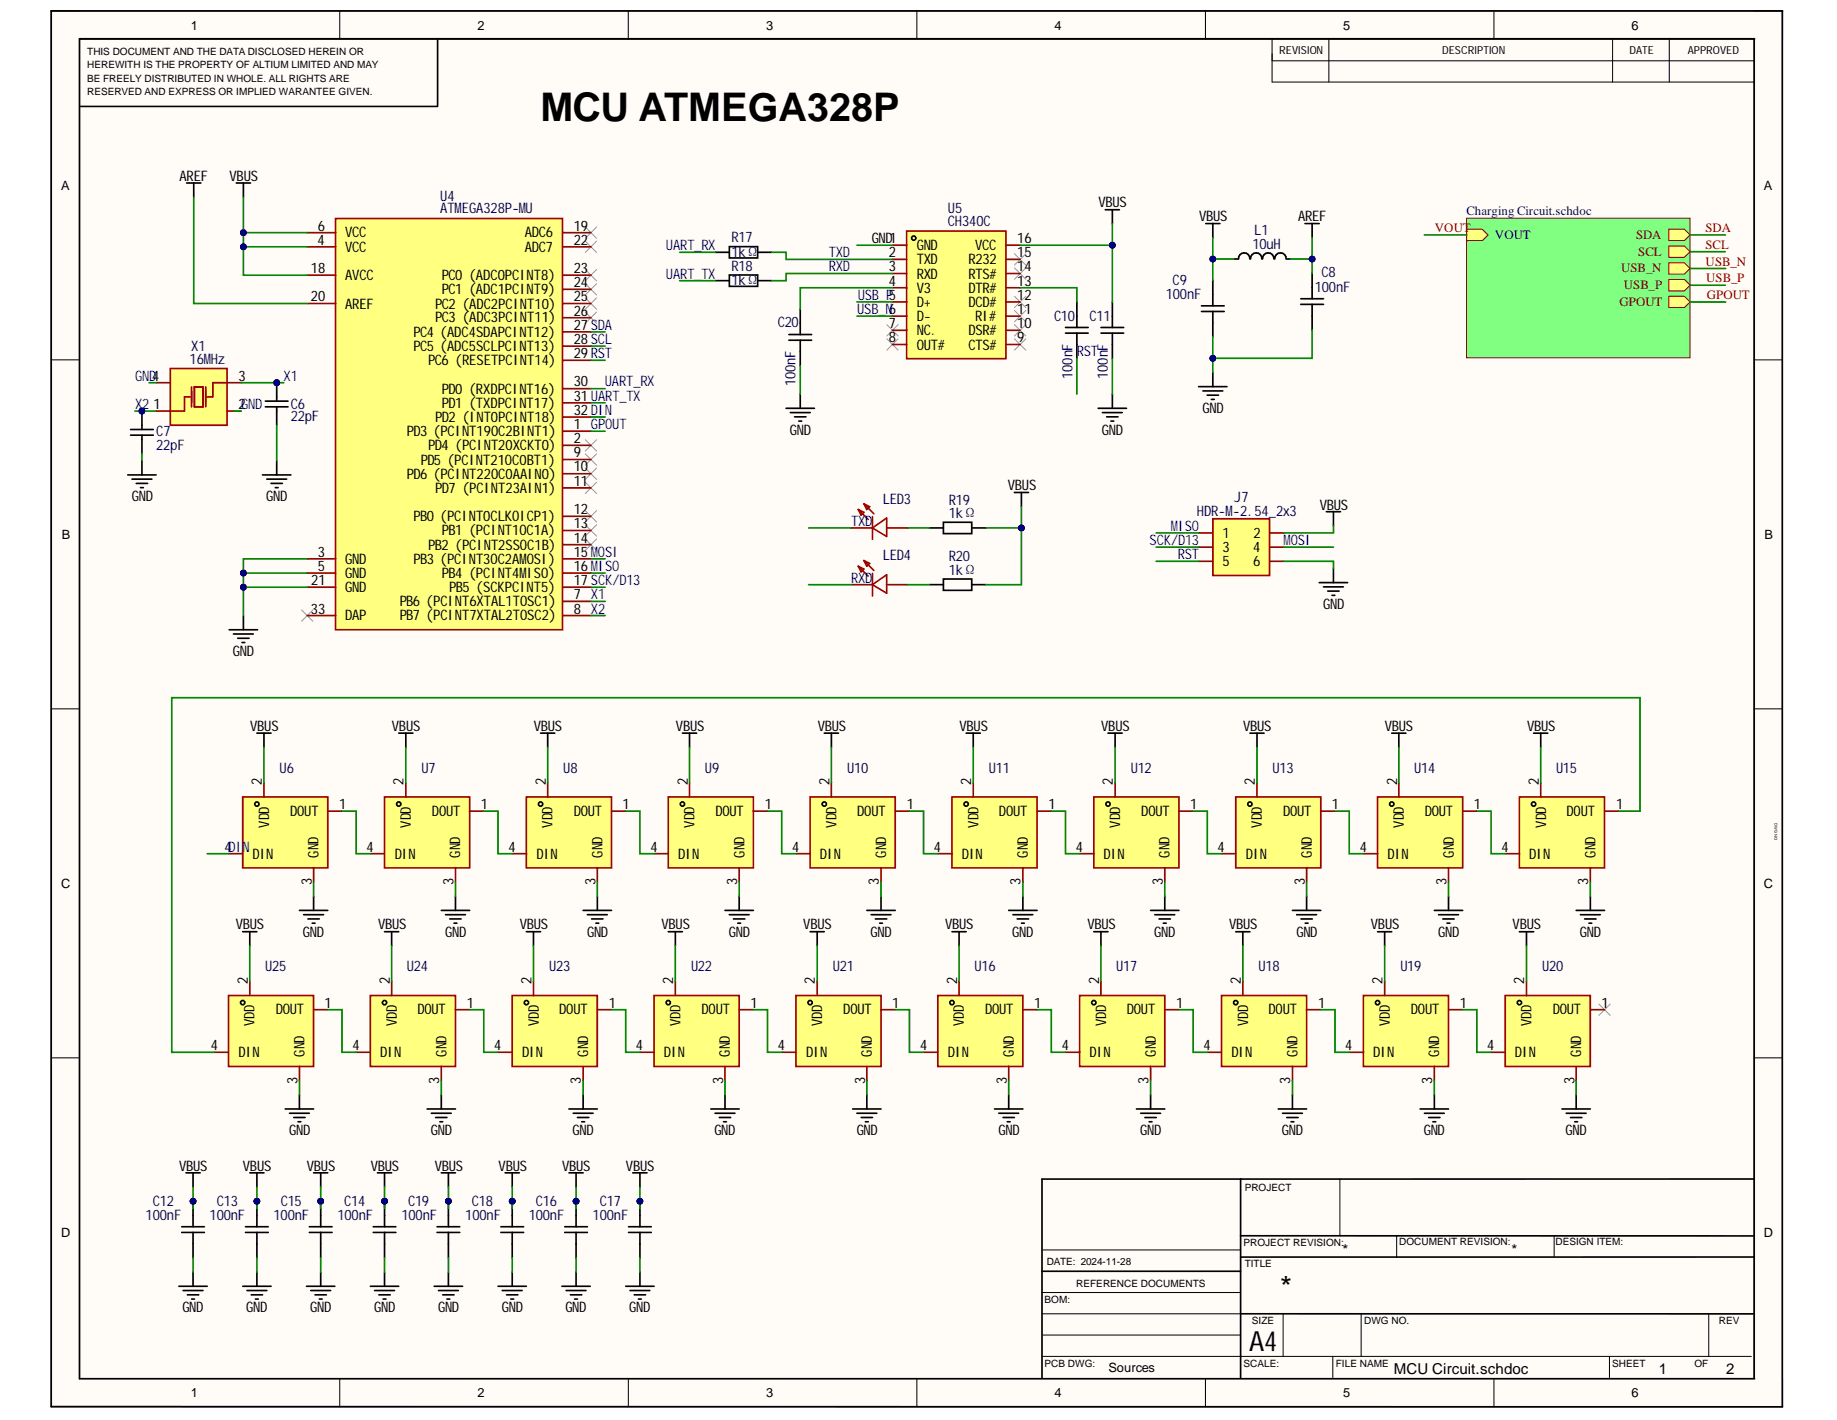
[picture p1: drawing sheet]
<svg xmlns="http://www.w3.org/2000/svg" width="279mm" height="216mm" viewBox="0 0 279 216" stroke-linecap="round" stroke-linejoin="round" font-family="sans-serif">
<defs><g id="words">
<text font-size="6" x="82.2" y="18.3">MCU ATMEGA328P</text>
<text font-size="4.6" x="194.7" y="197.4">*</text>
<text font-size="4.2" x="190" y="205.4">A4</text>
<g font-size="2.3">
<text x="204.2" y="190.8">*</text>
<text x="229.9" y="190.8">*</text>
<text x="212" y="208.9">MCU Circuit.schdoc</text>
<text x="252.3" y="208.9">1</text>
<text x="262.5" y="208.9">2</text>
</g>
<g font-size="2.2">
<text x="27.3" y="27.5">AREF</text>
<text x="34.9" y="27.5">VBUS</text>
<text x="48.4" y="35.1">6</text>
<text x="87.3" y="35.1">19</text>
<text x="167.1" y="31.5">VBUS</text>
<text x="182.4" y="33.6">VBUS</text>
<text x="197.4" y="33.6">AREF</text>
<text x="47.3" y="41.5">18</text>
<text x="48.3" y="37.2">4</text>
<text x="52.5" y="36.1">VCC</text>
<text x="52.5" y="38.3">VCC</text>
<text x="79.8" y="36.1">ADC6</text>
<text x="79.8" y="38.3">ADC7</text>
<text x="87.3" y="41.5">23</text>
<text x="87.3" y="37.2">22</text>
<text x="132.6" y="36.9">GND1</text>
<text x="135.2" y="39.1">2</text>
<text x="135.2" y="41.2">3</text>
<text x="139.4" y="38">GND</text>
<text x="139.4" y="40.2">TXD</text>
<text x="147.3" y="40.2">R232</text>
<text x="148.3" y="38">VCC</text>
<text x="154.7" y="41.2">14</text>
<text x="154.7" y="39.1">15</text>
<text x="154.7" y="36.9">16</text>
<text x="47.3" y="45.8">20</text>
<text x="52.5" y="42.6">AVCC</text>
<text x="52.5" y="46.9">AREF</text>
<text x="66.2" y="46.9">PC2 (ADC2PCINT10)</text>
<text x="67.2" y="42.6">PC0 (ADC0PCINT8)</text>
<text x="67.2" y="44.7">PC1 (ADC1PCINT9)</text>
<text x="87.3" y="43.7">24</text>
<text x="87.3" y="45.8">25</text>
<text x="135.2" y="43.4">4</text>
<text x="139.4" y="42.3">RXD</text>
<text x="139.4" y="44.5">V3</text>
<text x="139.4" y="46.7">D+</text>
<text x="147.3" y="46.7">DCD#</text>
<text x="147.3" y="44.5">DTR#</text>
<text x="147.3" y="42.3">RTS#</text>
<text x="154.7" y="47.8">11</text>
<text x="154.7" y="45.6">12</text>
<text x="154.7" y="43.4">13</text>
<text x="62.9" y="51.2">PC4 (ADC4SDAPCINT12)</text>
<text x="62.9" y="53.4">PC5 (ADC5SCLPCINT13)</text>
<text x="66.2" y="49">PC3 (ADC3PCINT11)</text>
<text x="87.3" y="48">26</text>
<text x="87.3" y="50.1">27 SDA</text>
<text x="87.3" y="52.3">28SCL</text>
<text x="135.2" y="49.9">7</text>
<text x="135.2" y="52.1">8</text>
<text x="139.4" y="48.9">D-</text>
<text x="139.4" y="51">NC.</text>
<text x="139.4" y="53.2">OUT#</text>
<text x="147.3" y="53.2">CTS#</text>
<text x="147.3" y="51">DSR#</text>
<text x="148.3" y="48.9">RI#</text>
<text x="154.7" y="52.1">9</text>
<text x="154.7" y="49.9">10</text>
<text x="36.3" y="57.9">3</text>
<text x="65.1" y="55.5">PC6 (RESETPCINT14)</text>
<text x="67.2" y="59.8">PD0 (RXDPCINT16)</text>
<text x="87.3" y="54.4">29RST</text>
<text x="87.3" y="58.7">30</text>
<text x="23.3" y="62.2">1</text>
<text x="36.3" y="62.2">2GND</text>
<text x="66.2" y="64.2">PD2 (INT0PCINT18)</text>
<text x="67.2" y="62">PD1 (TXDPCINT17)</text>
<text x="87.3" y="60.9">31 UART_TX</text>
<text x="87.3" y="63.1">32DIN</text>
<text x="87.3" y="65.2">1 GPOUT</text>
<text x="182.9" y="62.8">GND</text>
<text x="61.9" y="66.3">PD3 (PCINT19OC2BINT1)</text>
<text x="64" y="70.7">PD5 (PCINT21OC0BT1)</text>
<text x="65.1" y="68.5">PD4 (PCINT20XCKT0)</text>
<text x="87.3" y="67.4">2</text>
<text x="87.3" y="69.6">9</text>
<text x="87.3" y="71.7">10</text>
<text x="120.1" y="66.1">GND</text>
<text x="167.6" y="66.1">GND</text>
<text x="20" y="76.2">GND</text>
<text x="40.5" y="76.2">GND</text>
<text x="61.9" y="72.8">PD6 (PCINT22OC0AAIN0)</text>
<text x="66.2" y="75">PD7 (PCINT23AIN1)</text>
<text x="87.3" y="73.9">11</text>
<text x="153.3" y="74.5">VBUS</text>
<text x="200.7" y="77.5">VBUS</text>
<text x="62.9" y="79.3">PB0 (PCINT0CLKOICP1)</text>
<text x="65.1" y="83.6">PB2 (PCINT2SSOC1B)</text>
<text x="67.2" y="81.4">PB1 (PCINT1OC1A)</text>
<text x="87.3" y="78.2">12</text>
<text x="87.3" y="80.3">13</text>
<text x="87.3" y="82.5">14</text>
<text x="185.9" y="81.8">1</text>
<text x="185.9" y="83.9">3</text>
<text x="190.6" y="83.9">4</text>
<text x="190.7" y="81.8">2</text>
<text x="47.3" y="89">21</text>
<text x="48.4" y="86.8">5</text>
<text x="48.4" y="84.7">3</text>
<text x="52.5" y="87.9">GND</text>
<text x="52.5" y="85.7">GND</text>
<text x="62.9" y="85.7">PB3 (PCINT3OC2AMOSI)</text>
<text x="67.2" y="87.9">PB4 (PCINT4MISO)</text>
<text x="87.3" y="84.7">15MOSI</text>
<text x="87.3" y="86.8">16MISO</text>
<text x="87.3" y="89">17 SCK/D13</text>
<text x="185.9" y="86.1">5</text>
<text x="190.6" y="86.1">6</text>
<text x="47.3" y="93.3">33</text>
<text x="52.5" y="90">GND</text>
<text x="52.5" y="94.3">DAP</text>
<text x="60.8" y="92.2">PB6 (PCINT6XTAL1TOSC1)</text>
<text x="60.8" y="94.3">PB7 (PCINT7XTAL2TOSC2)</text>
<text x="68.3" y="90">PB5 (SCKPCINT5)</text>
<text x="87.3" y="91.1">7 X1</text>
<text x="87.3" y="93.3">8 X2</text>
<text x="201.2" y="92.5">GND</text>
<text x="35.4" y="99.7">GND</text>
<text x="38" y="111.1">VBUS</text>
<text x="59.6" y="111.1">VBUS</text>
<text x="81.2" y="111.1">VBUS</text>
<text x="102.8" y="111.1">VBUS</text>
<text x="124.4" y="111.1">VBUS</text>
<text x="145.9" y="111.1">VBUS</text>
<text x="167.5" y="111.1">VBUS</text>
<text x="189.1" y="111.1">VBUS</text>
<text x="210.6" y="111.1">VBUS</text>
<text x="232.3" y="111.1">VBUS</text>
<text x="39.8" y="119.4" transform="rotate(-90 39.8 119.4)">2</text>
<text x="61.4" y="119.4" transform="rotate(-90 61.4 119.4)">2</text>
<text x="83" y="119.4" transform="rotate(-90 83 119.4)">2</text>
<text x="104.6" y="119.4" transform="rotate(-90 104.6 119.4)">2</text>
<text x="126.2" y="119.4" transform="rotate(-90 126.2 119.4)">2</text>
<text x="147.7" y="119.4" transform="rotate(-90 147.7 119.4)">2</text>
<text x="169.3" y="119.4" transform="rotate(-90 169.3 119.4)">2</text>
<text x="190.8" y="119.4" transform="rotate(-90 190.8 119.4)">2</text>
<text x="212.5" y="119.4" transform="rotate(-90 212.5 119.4)">2</text>
<text x="234" y="119.4" transform="rotate(-90 234 119.4)">2</text>
<text x="40.9" y="125.8" transform="rotate(-90 40.9 125.8)">VDD</text>
<text x="44.1" y="124.1">DOUT</text>
<text x="51.6" y="123">1</text>
<text x="62.5" y="125.8" transform="rotate(-90 62.5 125.8)">VDD</text>
<text x="65.7" y="124.1">DOUT</text>
<text x="73.1" y="123">1</text>
<text x="84" y="125.8" transform="rotate(-90 84 125.8)">VDD</text>
<text x="87.3" y="124.1">DOUT</text>
<text x="94.7" y="123">1</text>
<text x="105.6" y="125.8" transform="rotate(-90 105.6 125.8)">VDD</text>
<text x="108.8" y="124.1">DOUT</text>
<text x="116.3" y="123">1</text>
<text x="127.3" y="125.8" transform="rotate(-90 127.3 125.8)">VDD</text>
<text x="130.4" y="124.1">DOUT</text>
<text x="137.9" y="123">1</text>
<text x="148.8" y="125.8" transform="rotate(-90 148.8 125.8)">VDD</text>
<text x="151.9" y="124.1">DOUT</text>
<text x="159.5" y="123">1</text>
<text x="170.4" y="125.8" transform="rotate(-90 170.4 125.8)">VDD</text>
<text x="173.6" y="124.1">DOUT</text>
<text x="181" y="123">1</text>
<text x="191.9" y="125.8" transform="rotate(-90 191.9 125.8)">VDD</text>
<text x="195.1" y="124.1">DOUT</text>
<text x="202.6" y="123">1</text>
<text x="213.5" y="125.8" transform="rotate(-90 213.5 125.8)">VDD</text>
<text x="216.7" y="124.1">DOUT</text>
<text x="224.1" y="123">1</text>
<text x="235.1" y="125.8" transform="rotate(-90 235.1 125.8)">VDD</text>
<text x="238.3" y="124.1">DOUT</text>
<text x="245.8" y="123">1</text>
<text x="34.2" y="129.5">4DIN</text>
<text x="38.4" y="130.6">DIN</text>
<text x="48.4" y="130.4" transform="rotate(-90 48.4 130.4)">GND</text>
<text x="55.7" y="129.5">4</text>
<text x="60" y="130.6">DIN</text>
<text x="70" y="130.4" transform="rotate(-90 70 130.4)">GND</text>
<text x="77.4" y="129.5">4</text>
<text x="81.6" y="130.6">DIN</text>
<text x="91.7" y="130.4" transform="rotate(-90 91.7 130.4)">GND</text>
<text x="98.9" y="129.5">4</text>
<text x="103.2" y="130.6">DIN</text>
<text x="113.2" y="130.4" transform="rotate(-90 113.2 130.4)">GND</text>
<text x="120.5" y="129.5">4</text>
<text x="124.7" y="130.6">DIN</text>
<text x="134.8" y="130.4" transform="rotate(-90 134.8 130.4)">GND</text>
<text x="142" y="129.5">4</text>
<text x="146.3" y="130.6">DIN</text>
<text x="156.3" y="130.4" transform="rotate(-90 156.3 130.4)">GND</text>
<text x="163.6" y="129.5">4</text>
<text x="167.8" y="130.6">DIN</text>
<text x="177.9" y="130.4" transform="rotate(-90 177.9 130.4)">GND</text>
<text x="185.2" y="129.5">4</text>
<text x="189.5" y="130.6">DIN</text>
<text x="199.5" y="130.4" transform="rotate(-90 199.5 130.4)">GND</text>
<text x="206.8" y="129.5">4</text>
<text x="211" y="130.6">DIN</text>
<text x="221.1" y="130.4" transform="rotate(-90 221.1 130.4)">GND</text>
<text x="228.4" y="129.5">4</text>
<text x="232.6" y="130.6">DIN</text>
<text x="242.7" y="130.4" transform="rotate(-90 242.7 130.4)">GND</text>
<text x="47.4" y="134.6" transform="rotate(-90 47.4 134.6)">3</text>
<text x="69" y="134.6" transform="rotate(-90 69 134.6)">3</text>
<text x="90.6" y="134.6" transform="rotate(-90 90.6 134.6)">3</text>
<text x="112.1" y="134.6" transform="rotate(-90 112.1 134.6)">3</text>
<text x="133.7" y="134.6" transform="rotate(-90 133.7 134.6)">3</text>
<text x="155.2" y="134.6" transform="rotate(-90 155.2 134.6)">3</text>
<text x="176.9" y="134.6" transform="rotate(-90 176.9 134.6)">3</text>
<text x="198.4" y="134.6" transform="rotate(-90 198.4 134.6)">3</text>
<text x="220" y="134.6" transform="rotate(-90 220 134.6)">3</text>
<text x="241.6" y="134.6" transform="rotate(-90 241.6 134.6)">3</text>
<text x="35.9" y="141.3">VBUS</text>
<text x="46.1" y="142.4">GND</text>
<text x="57.5" y="141.3">VBUS</text>
<text x="67.7" y="142.4">GND</text>
<text x="79.1" y="141.3">VBUS</text>
<text x="89.3" y="142.4">GND</text>
<text x="100.6" y="141.3">VBUS</text>
<text x="110.8" y="142.4">GND</text>
<text x="122.2" y="141.3">VBUS</text>
<text x="132.4" y="142.4">GND</text>
<text x="143.7" y="141.3">VBUS</text>
<text x="154" y="142.4">GND</text>
<text x="165.4" y="141.3">VBUS</text>
<text x="175.5" y="142.4">GND</text>
<text x="186.9" y="141.3">VBUS</text>
<text x="197.2" y="142.4">GND</text>
<text x="208.5" y="141.3">VBUS</text>
<text x="218.7" y="142.4">GND</text>
<text x="230.1" y="141.3">VBUS</text>
<text x="240.3" y="142.4">GND</text>
<text x="37.7" y="149.7" transform="rotate(-90 37.7 149.7)">2</text>
<text x="59.3" y="149.7" transform="rotate(-90 59.3 149.7)">2</text>
<text x="80.8" y="149.7" transform="rotate(-90 80.8 149.7)">2</text>
<text x="102.4" y="149.7" transform="rotate(-90 102.4 149.7)">2</text>
<text x="124" y="149.7" transform="rotate(-90 124 149.7)">2</text>
<text x="145.6" y="149.7" transform="rotate(-90 145.6 149.7)">2</text>
<text x="167.2" y="149.7" transform="rotate(-90 167.2 149.7)">2</text>
<text x="188.7" y="149.7" transform="rotate(-90 188.7 149.7)">2</text>
<text x="210.3" y="149.7" transform="rotate(-90 210.3 149.7)">2</text>
<text x="231.8" y="149.7" transform="rotate(-90 231.8 149.7)">2</text>
<text x="41.9" y="154.2">DOUT</text>
<text x="49.4" y="153.2">1</text>
<text x="63.5" y="154.2">DOUT</text>
<text x="71" y="153.2">1</text>
<text x="85.1" y="154.2">DOUT</text>
<text x="92.6" y="153.2">1</text>
<text x="106.7" y="154.2">DOUT</text>
<text x="114.1" y="153.2">1</text>
<text x="128.3" y="154.2">DOUT</text>
<text x="135.7" y="153.2">1</text>
<text x="149.8" y="154.2">DOUT</text>
<text x="157.3" y="153.2">1</text>
<text x="171.4" y="154.2">DOUT</text>
<text x="178.9" y="153.2">1</text>
<text x="192.9" y="154.2">DOUT</text>
<text x="200.5" y="153.2">1</text>
<text x="214.6" y="154.2">DOUT</text>
<text x="222" y="153.2">1</text>
<text x="236.2" y="154.2">DOUT</text>
<text x="243.6" y="153.2">1</text>
<text x="32" y="159.6">4</text>
<text x="36.3" y="160.7">DIN</text>
<text x="38.7" y="156" transform="rotate(-90 38.7 156)">VDD</text>
<text x="46.3" y="160.7" transform="rotate(-90 46.3 160.7)">GND</text>
<text x="53.6" y="159.6">4</text>
<text x="57.8" y="160.7">DIN</text>
<text x="60.4" y="156" transform="rotate(-90 60.4 156)">VDD</text>
<text x="67.9" y="160.7" transform="rotate(-90 67.9 160.7)">GND</text>
<text x="75.2" y="159.6">4</text>
<text x="79.4" y="160.7">DIN</text>
<text x="81.9" y="156" transform="rotate(-90 81.9 156)">VDD</text>
<text x="89.5" y="160.7" transform="rotate(-90 89.5 160.7)">GND</text>
<text x="96.7" y="159.6">4</text>
<text x="101" y="160.7">DIN</text>
<text x="103.5" y="156" transform="rotate(-90 103.5 156)">VDD</text>
<text x="111" y="160.7" transform="rotate(-90 111 160.7)">GND</text>
<text x="118.3" y="159.6">4</text>
<text x="122.6" y="160.7">DIN</text>
<text x="125.1" y="156" transform="rotate(-90 125.1 156)">VDD</text>
<text x="132.6" y="160.7" transform="rotate(-90 132.6 160.7)">GND</text>
<text x="139.9" y="159.6">4</text>
<text x="144.2" y="160.7">DIN</text>
<text x="146.6" y="156" transform="rotate(-90 146.6 156)">VDD</text>
<text x="154.2" y="160.7" transform="rotate(-90 154.2 160.7)">GND</text>
<text x="161.5" y="159.6">4</text>
<text x="165.7" y="160.7">DIN</text>
<text x="168.3" y="156" transform="rotate(-90 168.3 156)">VDD</text>
<text x="175.8" y="160.7" transform="rotate(-90 175.8 160.7)">GND</text>
<text x="183.1" y="159.6">4</text>
<text x="187.3" y="160.7">DIN</text>
<text x="189.8" y="156" transform="rotate(-90 189.8 156)">VDD</text>
<text x="197.3" y="160.7" transform="rotate(-90 197.3 160.7)">GND</text>
<text x="204.6" y="159.6">4</text>
<text x="208.8" y="160.7">DIN</text>
<text x="211.4" y="156" transform="rotate(-90 211.4 156)">VDD</text>
<text x="218.9" y="160.7" transform="rotate(-90 218.9 160.7)">GND</text>
<text x="226.2" y="159.6">4</text>
<text x="230.4" y="160.7">DIN</text>
<text x="232.9" y="156" transform="rotate(-90 232.9 156)">VDD</text>
<text x="240.5" y="160.7" transform="rotate(-90 240.5 160.7)">GND</text>
<text x="45.2" y="164.8" transform="rotate(-90 45.2 164.8)">3</text>
<text x="66.8" y="164.8" transform="rotate(-90 66.8 164.8)">3</text>
<text x="88.4" y="164.8" transform="rotate(-90 88.4 164.8)">3</text>
<text x="110" y="164.8" transform="rotate(-90 110 164.8)">3</text>
<text x="131.6" y="164.8" transform="rotate(-90 131.6 164.8)">3</text>
<text x="153.1" y="164.8" transform="rotate(-90 153.1 164.8)">3</text>
<text x="174.7" y="164.8" transform="rotate(-90 174.7 164.8)">3</text>
<text x="196.2" y="164.8" transform="rotate(-90 196.2 164.8)">3</text>
<text x="217.8" y="164.8" transform="rotate(-90 217.8 164.8)">3</text>
<text x="239.5" y="164.8" transform="rotate(-90 239.5 164.8)">3</text>
<text x="44" y="172.6">GND</text>
<text x="65.5" y="172.6">GND</text>
<text x="87.1" y="172.6">GND</text>
<text x="108.7" y="172.6">GND</text>
<text x="130.3" y="172.6">GND</text>
<text x="151.9" y="172.6">GND</text>
<text x="173.4" y="172.6">GND</text>
<text x="195" y="172.6">GND</text>
<text x="216.5" y="172.6">GND</text>
<text x="238.1" y="172.6">GND</text>
<text x="27.2" y="178">VBUS</text>
<text x="36.9" y="178">VBUS</text>
<text x="46.7" y="178">VBUS</text>
<text x="56.4" y="178">VBUS</text>
<text x="66.1" y="178">VBUS</text>
<text x="75.8" y="178">VBUS</text>
<text x="85.5" y="178">VBUS</text>
<text x="95.2" y="178">VBUS</text>
<text x="27.7" y="199.5">GND</text>
<text x="37.5" y="199.5">GND</text>
<text x="47.2" y="199.5">GND</text>
<text x="56.9" y="199.5">GND</text>
<text x="66.6" y="199.5">GND</text>
<text x="76.4" y="199.5">GND</text>
<text x="86" y="199.5">GND</text>
<text x="95.7" y="199.5">GND</text>
</g>
<g font-size="2.2" fill="#000080">
<text x="67" y="30.6">U4</text>
<text x="67" y="32.5">ATMEGA328P-MU</text>
<text x="144.2" y="32.5">U5</text>
<text x="144.2" y="34.4">CH340C</text>
<text x="190.8" y="35.8">L1</text>
<text x="111.3" y="41.2">R18</text>
<text x="111.3" y="36.9">R17</text>
<text x="111.3" y="39.1">1kΩ</text>
<text x="190.5" y="37.8">10uH</text>
<text x="111.3" y="43.4">1kΩ</text>
<text x="177.3" y="45.4">100nF</text>
<text x="178.3" y="43.3">C9</text>
<text x="200" y="44.4">100nF</text>
<text x="201" y="42.2">C8</text>
<text x="29.1" y="53.4">X1</text>
<text x="118.3" y="49.8">C20</text>
<text x="160.3" y="48.8">C10</text>
<text x="165.7" y="48.8">C11</text>
<text x="28.8" y="55.4">16MHz</text>
<text x="121" y="58.7" transform="rotate(-90 121 58.7)">100nF</text>
<text x="163.1" y="57.6" transform="rotate(-90 163.1 57.6)">100nF</text>
<text x="168.5" y="57.6" transform="rotate(-90 168.5 57.6)">100nF</text>
<text x="44.2" y="62.1">C6</text>
<text x="44.2" y="64">22pF</text>
<text x="23.8" y="66.3">C7</text>
<text x="23.8" y="68.4">22pF</text>
<text x="134.3" y="76.6">LED3</text>
<text x="144.3" y="76.7">R19</text>
<text x="187.7" y="76.3">J7</text>
<text x="144.3" y="78.8">1kΩ</text>
<text x="182" y="78.5">HDR-M-2.54_2x3</text>
<text x="134.3" y="85.2">LED4</text>
<text x="144.3" y="85.4">R20</text>
<text x="144.3" y="87.4">1kΩ</text>
<text x="42.5" y="117.5">U6</text>
<text x="64.1" y="117.5">U7</text>
<text x="85.7" y="117.5">U8</text>
<text x="107.2" y="117.5">U9</text>
<text x="128.9" y="117.5">U10</text>
<text x="150.4" y="117.5">U11</text>
<text x="172" y="117.5">U12</text>
<text x="193.5" y="117.5">U13</text>
<text x="215.1" y="117.5">U14</text>
<text x="236.7" y="117.5">U15</text>
<text x="40.3" y="147.6">U25</text>
<text x="61.9" y="147.6">U24</text>
<text x="83.5" y="147.6">U23</text>
<text x="105.1" y="147.6">U22</text>
<text x="126.7" y="147.6">U21</text>
<text x="148.2" y="147.6">U16</text>
<text x="169.8" y="147.6">U17</text>
<text x="191.4" y="147.6">U18</text>
<text x="213" y="147.6">U19</text>
<text x="234.5" y="147.6">U20</text>
<text x="22.2" y="185.4">100nF</text>
<text x="23.3" y="183.3">C12</text>
<text x="31.9" y="185.4">100nF</text>
<text x="33" y="183.3">C13</text>
<text x="41.6" y="185.4">100nF</text>
<text x="42.7" y="183.3">C15</text>
<text x="51.3" y="185.4">100nF</text>
<text x="52.3" y="183.3">C14</text>
<text x="61" y="185.4">100nF</text>
<text x="62.1" y="183.3">C19</text>
<text x="70.8" y="185.4">100nF</text>
<text x="71.8" y="183.3">C18</text>
<text x="80.4" y="185.4">100nF</text>
<text x="81.5" y="183.3">C16</text>
<text x="90.1" y="185.4">100nF</text>
<text x="91.2" y="183.3">C17</text>
</g>
<g font-size="2.2" fill="#00f">
<text x="101.3" y="38">UART_RX</text>
<text x="126.1" y="41.2">RXD</text>
<text x="126.1" y="39.1">TXD</text>
<text x="101.3" y="42.3">UART_TX</text>
<text x="130.4" y="47.8">USB_N6</text>
<text x="130.5" y="45.6">USB_P5</text>
<text x="20.5" y="57.9">GND4</text>
<text x="43.1" y="57.9">X1</text>
<text x="92" y="58.7">UART_RX</text>
<text x="163.8" y="54.2">RST</text>
<text x="20.5" y="62.2">X2</text>
<text x="129.5" y="80">TXD</text>
<text x="174.9" y="82.8">SCK/D13</text>
<text x="178.1" y="80.7">MISO</text>
<text x="195.2" y="82.8">MOSI</text>
<text x="129.5" y="88.6">RXD</text>
<text x="179.2" y="85">RST</text>
</g>
<g font-size="1.9">
<text x="29" y="4.5">1</text>
<text x="72.6" y="4.5">2</text>
<text x="116.5" y="4.5">3</text>
<text x="160.4" y="4.5">4</text>
<text x="204.3" y="4.5">5</text>
<text x="248.2" y="4.5">6</text>
<text x="9.3" y="28.8">A</text>
<text x="268.3" y="28.8">A</text>
<text x="9.4" y="81.9">B</text>
<text x="268.4" y="81.9">B</text>
<text x="9.3" y="135">C</text>
<text x="268.3" y="135">C</text>
<text x="9.3" y="188">D</text>
<text x="268.3" y="188">D</text>
<text x="168.6" y="208.7">Sources</text>
<text x="29" y="212.4">1</text>
<text x="72.6" y="212.4">2</text>
<text x="116.5" y="212.4">3</text>
<text x="160.4" y="212.4">4</text>
<text x="204.3" y="212.4">5</text>
<text x="248.2" y="212.4">6</text>
</g>
<g font-size="1.9" fill="#800000">
<text x="218.2" y="35.2">VOUT</text>
<text x="259.4" y="35.2">SDA</text>
<text x="246.6" y="41.4">USB_N</text>
<text x="248.8" y="36.3">SDA</text>
<text x="249.2" y="38.9">SCL</text>
<text x="259.4" y="37.8">SCL</text>
<text x="259.4" y="40.4">USB_N</text>
<text x="246.3" y="46.6">GPOUT</text>
<text x="247" y="44">USB_P</text>
<text x="259.5" y="42.9">USB_P</text>
<text x="259.6" y="45.5">GPOUT</text>
</g>
<g font-size="1.9" fill="#000080">
<text x="223.1" y="32.7">Charging Circuit.schdoc</text>
<text x="227.4" y="36.3">VOUT</text>
</g>
<g font-size="1.7">
<text x="194.6" y="8.2">REVISION</text>
<text x="219.3" y="8.2">DESCRIPTION</text>
<text x="247.8" y="8.2">DATE</text>
<text x="256.7" y="8.2">APPROVED</text>
</g>
<g font-size="1.5">
<text x="13.3" y="8.3">THIS DOCUMENT AND THE DATA DISCLOSED HEREIN OR</text>
<text x="13.3" y="10.3">HEREWITH IS THE PROPERTY OF ALTIUM LIMITED AND MAY</text>
<text x="13.3" y="12.4">BE FREELY DISTRIBUTED IN WHOLE. ALL RIGHTS ARE</text>
<text x="13.3" y="14.5">RESERVED AND EXPRESS OR IMPLIED WARANTEE GIVEN.</text>
<text x="189.3" y="181.1">PROJECT</text>
<text x="189.1" y="189.5">PROJECT REVISION:</text>
<text x="212.8" y="189.3">DOCUMENT REVISION:</text>
<text x="236.6" y="189.3">DESIGN ITEM:</text>
<text x="159.2" y="192.3">DATE: 2024-11-28</text>
<text x="163.7" y="195.7">REFERENCE DOCUMENTS</text>
<text x="189.3" y="192.7">TITLE</text>
<text x="158.9" y="198.1">BOM:</text>
<text x="190.4" y="201.3">SIZE</text>
<text x="207.5" y="201.3">DWG NO.</text>
<text x="261.4" y="201.3">REV</text>
<text x="158.9" y="207.8">PCB DWG:</text>
<text x="189.1" y="207.8">SCALE:</text>
<text x="203.2" y="207.8">FILE NAME</text>
<text x="245.2" y="207.8">SHEET</text>
<text x="257.7" y="207.8">OF</text>
</g>
<text font-size=".6" x="269.9" y="125.2" transform="rotate(90 269.9 125.2)">DWG NO:</text>
</g></defs>
<path d="M7.8 1.7h263.3v212.2h-263.3z" fill-rule="evenodd" fill="#fffcf8"/>
<path d="M7.8 1.7h263.3v212.2h-263.3z" fill="none" stroke="#000" stroke-width=".15"/>
<path d="M12.1 6h254.7v203.6h-254.7z" fill-rule="evenodd" fill="#fffcf8"/>
<g fill="none" stroke="#000" stroke-width=".15">
<path d="M7.8 1.7h4.3M12.1 6h254.7v203.6h-254.7zM51.7 1.7v4.3M95.6 1.7v4.3M139.4 1.7v4.3M183.3 1.7v4.3M193.5 6v6.5h73.3M193.5 9.2h73.3M202.1 6v6.5M227.2 1.7v4.3M245.3 6v6.5M253.9 6v6.5"/>
<path d="M266.8 1.7h4.3v4.3M7.8 54.7h4.3M266.8 54.7h4.3M7.8 107.8h4.3M266.8 107.8h4.3M7.8 160.8h4.3M203.8 179.3v8.6M266.8 160.8h4.3M158.5 190h30.2M158.5 199.8h30.2M158.5 196.5h30.2M195.2 199.8v6.4"/>
<path d="M207 199.8v6.4M212.4 187.9v3.2M236.4 187.9v3.2M259.9 199.8v6.4M51.7 209.6v4.3M95.6 209.6v4.3M139.4 209.6v4.3M158.5 206.2h107.9M158.5 203h30.2M183.3 209.6v4.3M202.7 206.2v3.3M227.2 209.6v4.3"/>
<path d="M244.8 206.2v3.3M271.1 209.6v4.3"/>
</g>
<g fill="none" stroke="#000" stroke-width=".25">
<path d="M12.2 16.2h54.3M66.6 6v10.1M266.8 5.9v203.7M266.9 5.9h-254.8v203.7h254.8M271.1 1.7v212.1M271.1 1.7h-263.3v212.2h263.3M35.9 27.8h2.2M37 27.8v2.2M108.8 38.4h2.1M110.9 37.5h4.3v1.7h-4.3zM115.2 38.4h2.2M168.1 31.9h2.2"/>
<path d="M169.2 31.9v2.1M108.8 42.7h2.1M110.9 41.8h4.3v1.7h-4.3zM115.2 42.7h2.2M162.1 50.7h3.4M162.1 49.8h3.4M163.8 45.9v3.9M163.8 50.7v3.8M167.5 50.7h3.4M167.5 49.8h3.4M169.2 45.9v3.9M169.2 50.7v3.8"/>
<path d="M169.2 59.9v2.2M143.5 79.4h4.3v1.7h-4.3zM154.3 74.9h2.1M155.3 74.9v2.1M167 62.1h4.3M167.7 62.7h3M168.3 63.4h1.7M169 64h.4M201.7 77.8h2.2M202.8 77.8v2.2M141.3 88.9h2.2M141.3 80.3h2.2"/>
<path d="M143.5 88h4.3v1.8h-4.3zM147.8 88.9h2.2M147.8 80.3h2.2M200.7 88.6h4.3M201.3 89.2h3M201.9 89.9h1.8M202.6 90.5h.4M202.8 86.4v2.2M188.7 179.3v30.2M266.8 179.3h-108.3v30.2M158.5 193.3h30.2M188.7 187.9h78"/>
<path d="M188.7 199.8h78M266.7 191.1h-78"/>
</g>
<path d="M130.5 77.5l1.6 1.5M130.5 77.5l.9 .4-.4 .4zM131.4 76.6l1.5 1.5M131.4 76.6l.9 .4-.5 .5zM132.7 78.5v3.5M130.5 86.1l1.6 1.5M130.5 86.1l.9 .4-.4 .5zM131.4 85.2l1.5 1.5M131.4 85.2l.9 .5-.5 .4zM132.7 88.9l2.2-1.5v2.8zM132.7 80.3l2.2-1.5v2.8zM132.7 87.2v3.4" fill="none" stroke="#a00000" stroke-width=".25"/>
<path d="M129.5 88.9h3.2M129.5 80.3h3.2M134.9 88.9h3.2M134.9 80.3h3.2" fill="none" stroke="#800" stroke-width=".25"/>
<g fill="none" stroke="#999" stroke-width=".15">
<path d="M154.3 38.6l1.7 1.7M156 38.6l-1.7 1.7M134.9 49.4l1.7 1.7M134.9 51.5l1.7 1.7M136.6 49.4l-1.7 1.7M136.6 51.5l-1.7 1.7M154.3 51.5l1.7 1.7M154.3 49.4l1.7 1.7M154.3 47.2l1.7 1.7M154.3 45l1.7 1.8M154.3 40.7l1.7 1.8M156 51.5l-1.7 1.7"/>
<path d="M156 49.4l-1.7 1.7M156 47.2l-1.7 1.7M156 45l-1.7 1.8M156 40.7l-1.7 1.8"/>
</g>
<path d="M137.9 35.1h15.1v19.4h-15.1z" fill-rule="evenodd" fill="#ffff80"/>
<path d="M137.9 35.1h15.1v19.4h-15.1z" fill="none" stroke="#a00000" stroke-width=".25"/>
<circle cx="139" cy="36.2" r=".32" fill="none" stroke="#000" stroke-width=".25"/>
<g fill="none" stroke="#800" stroke-width=".25">
<path d="M135.7 37.3h2.2M135.7 39.4h2.2M153 37.3h2.2M153 39.4h2.2M135.7 41.6h2.2M135.7 43.8h2.2M135.7 45.9h2.2M135.7 48.1h2.2M135.7 50.2h2.2M135.7 52.4h2.2M153 41.6h2.2M153 43.8h2.2"/>
<path d="M153 45.9h2.2M153 48.1h2.2M153 50.2h2.2M153 52.4h2.2"/>
</g>
<g fill="none" stroke="#999" stroke-width=".15">
<path d="M89 34.5l1.7 1.7M89 36.7l1.7 1.7M90.7 34.5l-1.7 1.7M90.7 36.7l-1.7 1.7M89 41l1.7 1.7M89 43.1l1.7 1.8M89 45.3l1.7 1.7M89 47.4l1.7 1.8M90.7 41l-1.7 1.7M90.7 43.1l-1.7 1.8M90.7 45.3l-1.7 1.7M90.7 47.4l-1.7 1.8"/>
<path d="M89 66.9l1.7 1.7M89 69l1.7 1.7M89 71.2l1.7 1.7M89 73.3l1.7 1.7M89 77.6l1.7 1.8M89 79.8l1.7 1.7M90.7 66.9l-1.7 1.7M90.7 69l-1.7 1.7M90.7 71.2l-1.7 1.7M90.7 73.3l-1.7 1.7M90.7 77.6l-1.7 1.8M90.7 79.8l-1.7 1.7"/>
<path d="M45.9 92.7l1.7 1.8M47.6 92.7l-1.7 1.8M89 81.9l1.7 1.8M90.7 81.9l-1.7 1.8"/>
</g>
<path d="M51 33.2h34.6v62.6h-34.6z" fill-rule="evenodd" fill="#ffff80"/>
<path d="M51 33.2h34.6v62.6h-34.6z" fill="none" stroke="#a00000" stroke-width=".25"/>
<g fill="none" stroke="#800" stroke-width=".25">
<path d="M46.7 35.4h4.3M46.7 37.5h4.3M85.6 35.4h4.3M85.6 37.5h4.3M46.7 41.8h4.3M46.7 46.2h4.3M85.6 54.8h4.3M85.6 59.1h4.3M85.6 41.8h4.3M85.6 46.2h4.3M85.6 44h4.3M85.6 48.3h4.3"/>
<path d="M85.6 50.5h4.3M85.6 52.6h4.3M85.6 61.2h4.3M85.6 63.4h4.3M85.6 67.7h4.3M85.6 69.9h4.3M85.6 72h4.3M85.6 74.2h4.3M85.6 78.5h4.3M85.6 65.6h4.3M46.7 87.1h4.3M46.7 93.6h4.3"/>
<path d="M46.7 85h4.3M46.7 89.3h4.3M85.6 87.1h4.3M85.6 91.4h4.3M85.6 93.6h4.3M85.6 80.7h4.3M85.6 82.8h4.3M85.6 85h4.3M85.6 89.3h4.3"/>
</g>
<g fill="none" stroke="#000" stroke-width=".25">
<path d="M19.4 72.2h4.3M20.1 72.8h3M20.7 73.5h1.7M21.4 74.1h.4M21.6 70v2.2M39.9 72.2h4.3M40.6 72.8h3M41.2 73.5h1.7M41.9 74.1h.4M42.1 70v2.2M34.9 95.8h4.3M35.5 96.4h3"/>
<path d="M36.2 97h1.7M36.8 97.7h.4M37 93.6v2.2"/>
</g>
<circle cx="42.1" cy="58.2" r=".43" fill="#000080"/>
<circle cx="42.1" cy="58.2" r=".43" fill="none" stroke="#000080" stroke-width=".15"/>
<path d="M42.1 58.2v2.8M40.4 61.9h3.4M40.4 61h3.4M42.1 61.9v2.8" fill="none" stroke="#000" stroke-width=".25"/>
<circle cx="42.1" cy="58.2" r=".43" fill="#000080"/>
<circle cx="42.1" cy="58.2" r=".43" fill="none" stroke="#000080" stroke-width=".15"/>
<circle cx="21.6" cy="62.5" r=".43" fill="#000080"/>
<circle cx="21.6" cy="62.5" r=".43" fill="none" stroke="#000080" stroke-width=".15"/>
<path d="M19.9 66.2h3.4M19.9 65.3h3.4M21.6 62.5v2.8M21.6 66.2v2.8" fill="none" stroke="#000" stroke-width=".25"/>
<circle cx="21.6" cy="62.5" r=".43" fill="#000080"/>
<circle cx="21.6" cy="62.5" r=".43" fill="none" stroke="#000080" stroke-width=".15"/>
<path d="M25.9 56h8.6v8.7h-8.6z" fill-rule="evenodd" fill="#ffff80"/>
<path d="M25.9 56h8.6v8.7h-8.6zM29.1 58.8v3.1M29.6 58.8h1.3v3.1h-1.3zM31.3 58.8v3.1M34.5 58.2h-2.1v2.1h-.9M28.9 60.3h-.8v2.2h-2.2" fill="none" stroke="#a00000" stroke-width=".25"/>
<path d="M23.7 58.2h2.2M34.5 58.2h2.2M23.7 62.5h2.2M34.5 62.5h2.2" fill="none" stroke="#800" stroke-width=".25"/>
<g fill="none" stroke="#000" stroke-width=".25">
<path d="M28.4 27.8h2.1M29.5 27.8v2.2M183.4 34h2.1M184.5 34v2.1M187.7 39.4h.7M188.4 39.4a.86 .86 0 0 1 .8-.9 .86 .86 0 0 1 .9 .9M190.2 39.4a.86 .86 0 0 1 .9-.9 .86 .86 0 0 1 .8 .9M192 39.4a.86 .86 0 0 1 .9-.9 .86 .86 0 0 1 .9 .9M193.9 39.4a.86 .86 0 0 1 .9-.9 .86 .86 0 0 1 .8 .9M195.7 39.4h.6M198.5 34h2.1M199.6 34v2.1"/>
<path d="M182.3 58.8h4.3M182.7 46.5h3.5M182.7 47.4h3.5M183 59.4h3M184.5 42.6v3.9M184.5 47.4v3.8M184.5 56.6v2.2M197.8 45.4h3.5M197.8 46.3h3.5M199.6 41.5v3.9M199.6 46.3v3.9M183.6 60.1h1.7"/>
<path d="M184.3 60.7h.4"/>
</g>
<path d="M36.9 121.2h13v10.8h-13z" fill-rule="evenodd" fill="#ffff80"/>
<path d="M36.9 121.2h13v10.8h-13z" fill="none" stroke="#a00000" stroke-width=".25"/>
<circle cx="39.1" cy="122.3" r=".32" fill="none" stroke="#000" stroke-width=".25"/>
<path d="M40.1 119v2.2M34.8 129.8h2.1M47.7 132v2.1M49.9 123.3h2.1" fill="none" stroke="#800" stroke-width=".25"/>
<path d="M58.5 121.2h12.9v10.8h-12.9z" fill-rule="evenodd" fill="#ffff80"/>
<path d="M58.5 121.2h12.9v10.8h-12.9z" fill="none" stroke="#a00000" stroke-width=".25"/>
<circle cx="60.6" cy="122.3" r=".33" fill="none" stroke="#000" stroke-width=".25"/>
<path d="M61.7 119v2.2M56.3 129.8h2.2M69.3 132v2.1M71.4 123.3h2.2" fill="none" stroke="#800" stroke-width=".25"/>
<path d="M80.1 121.2h12.9v10.8h-12.9z" fill-rule="evenodd" fill="#ffff80"/>
<path d="M80.1 121.2h12.9v10.8h-12.9z" fill="none" stroke="#a00000" stroke-width=".25"/>
<circle cx="82.2" cy="122.3" r=".32" fill="none" stroke="#000" stroke-width=".25"/>
<path d="M83.3 119v2.2M77.9 129.8h2.2M90.9 132v2.1M93 123.3h2.2" fill="none" stroke="#800" stroke-width=".25"/>
<path d="M101.6 121.2h13v10.8h-13z" fill-rule="evenodd" fill="#ffff80"/>
<path d="M101.6 121.2h13v10.8h-13z" fill="none" stroke="#a00000" stroke-width=".25"/>
<circle cx="103.8" cy="122.3" r=".32" fill="none" stroke="#000" stroke-width=".25"/>
<path d="M104.9 119v2.2M99.5 129.8h2.1M112.4 132v2.1M114.6 123.3h2.1" fill="none" stroke="#800" stroke-width=".25"/>
<path d="M123.2 121.2h13v10.8h-13z" fill-rule="evenodd" fill="#ffff80"/>
<path d="M123.2 121.2h13v10.8h-13z" fill="none" stroke="#a00000" stroke-width=".25"/>
<circle cx="125.4" cy="122.3" r=".32" fill="none" stroke="#000" stroke-width=".25"/>
<path d="M126.4 119v2.2M121.1 129.8h2.1M134 132v2.1M136.2 123.3h2.1" fill="none" stroke="#800" stroke-width=".25"/>
<path d="M231.1 121.2h12.9v10.8h-12.9z" fill-rule="evenodd" fill="#ffff80"/>
<path d="M231.1 121.2h12.9v10.8h-12.9z" fill="none" stroke="#a00000" stroke-width=".25"/>
<circle cx="233.3" cy="122.3" r=".32" fill="none" stroke="#000" stroke-width=".25"/>
<path d="M234.3 119v2.2M228.9 129.8h2.2M241.9 132v2.1M244 123.3h2.2" fill="none" stroke="#800" stroke-width=".25"/>
<path d="M209.5 121.2h13v10.8h-13z" fill-rule="evenodd" fill="#ffff80"/>
<path d="M209.5 121.2h13v10.8h-13z" fill="none" stroke="#a00000" stroke-width=".25"/>
<circle cx="211.7" cy="122.3" r=".33" fill="none" stroke="#000" stroke-width=".25"/>
<path d="M212.8 119v2.2M207.4 129.8h2.1M220.3 132v2.1M222.5 123.3h2.1" fill="none" stroke="#800" stroke-width=".25"/>
<path d="M188 121.2h12.9v10.8h-12.9z" fill-rule="evenodd" fill="#ffff80"/>
<path d="M188 121.2h12.9v10.8h-12.9z" fill="none" stroke="#a00000" stroke-width=".25"/>
<circle cx="190.1" cy="122.3" r=".32" fill="none" stroke="#000" stroke-width=".25"/>
<path d="M191.2 119v2.2M185.8 129.8h2.2M198.7 132v2.1M200.9 123.3h2.2" fill="none" stroke="#800" stroke-width=".25"/>
<path d="M166.4 121.2h12.9v10.8h-12.9z" fill-rule="evenodd" fill="#ffff80"/>
<path d="M166.4 121.2h12.9v10.8h-12.9z" fill="none" stroke="#a00000" stroke-width=".25"/>
<circle cx="168.5" cy="122.3" r=".32" fill="none" stroke="#000" stroke-width=".25"/>
<path d="M169.6 119v2.2M164.2 129.8h2.2M177.2 132v2.1M179.3 123.3h2.2" fill="none" stroke="#800" stroke-width=".25"/>
<path d="M144.8 121.2h12.9v10.8h-12.9z" fill-rule="evenodd" fill="#ffff80"/>
<path d="M144.8 121.2h12.9v10.8h-12.9z" fill="none" stroke="#a00000" stroke-width=".25"/>
<g fill="none" stroke="#000" stroke-width=".25">
<path d="M39.1 111.5h2.1M40.1 111.5v2.1M60.6 111.5h2.2M61.7 111.5v2.1M82.2 111.5h2.2M83.3 111.5v2.1M103.8 111.5h2.2M104.9 111.5v2.1M125.4 111.5h2.1M126.4 111.5v2.1M146.9 111.5h2.2M148 111.5v2.1"/>
<path d="M168.5 111.5h2.2M169.6 111.5v2.1M190.1 111.5h2.2M191.2 111.5v2.1M211.7 111.5h2.1M212.8 111.5v2.1M233.3 111.5h2.1M234.3 111.5v2.1M45.5 138.4h4.4M46.2 139.1h3M46.8 139.7h1.8M47.7 136.3v2.1"/>
<path d="M67.1 138.4h4.3M67.8 139.1h3M68.4 139.7h1.7M69.3 136.3v2.1M88.7 138.4h4.3M89.3 139.1h3.1M90 139.7h1.7M90.9 136.3v2.1M110.3 138.4h4.3M110.9 139.1h3M111.6 139.7h1.7M112.4 136.3v2.1"/>
<path d="M131.8 138.4h4.4M132.5 139.1h3M133.1 139.7h1.8M134 136.3v2.1M153.4 138.4h4.3M154.1 139.1h3M154.7 139.7h1.7M155.6 136.3v2.1M175 138.4h4.3M175.6 139.1h3.1M176.3 139.7h1.7M177.2 136.3v2.1"/>
<path d="M196.6 138.4h4.3M197.2 139.1h3M197.9 139.7h1.7M198.7 136.3v2.1M218.2 138.4h4.3M218.8 139.1h3M219.4 139.7h1.8M220.3 136.3v2.1M239.7 138.4h4.3M240.4 139.1h3M241 139.7h1.8M241.9 136.3v2.1"/>
<path d="M36.9 141.7h2.2M38 141.7v2.1M47.5 140.4h.4M58.5 141.7h2.1M59.6 141.7v2.1M69.1 140.4h.4M80.1 141.7h2.1M81.1 141.7v2.1M90.6 140.4h.5M101.6 141.7h2.2M102.7 141.7v2.1M112.2 140.4h.4"/>
<path d="M123.2 141.7h2.2M124.3 141.7v2.1M133.8 140.4h.4M144.8 141.7h2.1M145.9 141.7v2.1M155.4 140.4h.4M166.4 141.7h2.1M167.4 141.7v2.1M176.9 140.4h.5M188 141.7h2.1M189 141.7v2.1M198.5 140.4h.5"/>
<path d="M209.5 141.7h2.2M210.6 141.7v2.1M220.1 140.4h.4M231.1 141.7h2.2M232.2 141.7v2.1M241.7 140.4h.4M43.4 168.6h4.3M44 169.3h3M44.7 169.9h1.7M45.3 170.6h.5M45.5 166.5v2.1M65 168.6h4.3"/>
<path d="M65.6 169.3h3M66.3 169.9h1.7M66.9 170.6h.4M67.1 166.5v2.1M86.5 168.6h4.4M87.2 169.3h3M87.8 169.9h1.8M88.5 170.6h.4M88.7 166.5v2.1M108.1 168.6h4.3M108.8 169.3h3M109.4 169.9h1.7"/>
<path d="M110.1 170.6h.4M110.3 166.5v2.1M129.7 168.6h4.3M130.3 169.3h3.1M131 169.9h1.7M131.6 170.6h.5M131.8 166.5v2.1M151.3 168.6h4.3M151.9 169.3h3M152.6 169.9h1.7M153.2 170.6h.4M153.4 166.5v2.1"/>
<path d="M172.8 168.6h4.4M173.5 169.3h3M174.1 169.9h1.8M174.8 170.6h.4M175 166.5v2.1M194.4 168.6h4.3M195.1 169.3h3M195.7 169.9h1.7M196.4 170.6h.4M196.6 166.5v2.1M216 168.6h4.3M216.6 169.3h3.1"/>
<path d="M217.3 169.9h1.7M217.9 170.6h.5M218.2 166.5v2.1M237.6 168.6h4.3M238.2 169.3h3M238.9 169.9h1.7M239.5 170.6h.4M239.7 166.5v2.1"/>
<circle cx="146.9" cy="122.3" r=".32"/>
</g>
<path d="M148 119v2.2M142.6 129.8h2.2M155.6 132v2.1M157.7 123.3h2.2" fill="none" stroke="#800" stroke-width=".25"/>
<path d="M142.6 151.4h13v10.7h-13z" fill-rule="evenodd" fill="#ffff80"/>
<path d="M142.6 151.4h13v10.7h-13z" fill="none" stroke="#a00000" stroke-width=".25"/>
<circle cx="144.8" cy="152.4" r=".32" fill="none" stroke="#000" stroke-width=".25"/>
<path d="M140.5 160h2.1M145.9 149.2v2.2M155.6 153.5h2.1M153.4 162.1v2.2" fill="none" stroke="#800" stroke-width=".25"/>
<path d="M164.2 151.4h13v10.7h-13z" fill-rule="evenodd" fill="#ffff80"/>
<path d="M164.2 151.4h13v10.7h-13z" fill="none" stroke="#a00000" stroke-width=".25"/>
<circle cx="166.4" cy="152.4" r=".33" fill="none" stroke="#000" stroke-width=".25"/>
<path d="M162.1 160h2.1M167.4 149.2v2.2M177.2 153.5h2.1M175 162.1v2.2" fill="none" stroke="#800" stroke-width=".25"/>
<path d="M185.8 151.4h12.9v10.7h-12.9z" fill-rule="evenodd" fill="#ffff80"/>
<path d="M185.8 151.4h12.9v10.7h-12.9z" fill="none" stroke="#a00000" stroke-width=".25"/>
<circle cx="187.9" cy="152.4" r=".32" fill="none" stroke="#000" stroke-width=".25"/>
<path d="M183.6 160h2.2M189 149.2v2.2M198.7 153.5h2.2M196.6 162.1v2.2" fill="none" stroke="#800" stroke-width=".25"/>
<path d="M207.4 151.4h12.9v10.7h-12.9z" fill-rule="evenodd" fill="#ffff80"/>
<path d="M207.4 151.4h12.9v10.7h-12.9z" fill="none" stroke="#a00000" stroke-width=".25"/>
<circle cx="209.5" cy="152.4" r=".33" fill="none" stroke="#000" stroke-width=".25"/>
<path d="M205.2 160h2.2M210.6 149.2v2.2M220.3 153.5h2.2M218.2 162.1v2.2" fill="none" stroke="#800" stroke-width=".25"/>
<path d="M243.2 152.7l1.7 1.7M244.9 152.7l-1.7 1.7" fill="none" stroke="#999" stroke-width=".15"/>
<path d="M228.9 151.4h13v10.7h-13z" fill-rule="evenodd" fill="#ffff80"/>
<path d="M228.9 151.4h13v10.7h-13z" fill="none" stroke="#a00000" stroke-width=".25"/>
<circle cx="231.1" cy="152.4" r=".32" fill="none" stroke="#000" stroke-width=".25"/>
<path d="M226.8 160h2.1M232.2 149.2v2.2M241.9 153.5h2.1M239.7 162.1v2.2" fill="none" stroke="#800" stroke-width=".25"/>
<path d="M121.1 151.4h12.9v10.7h-12.9z" fill-rule="evenodd" fill="#ffff80"/>
<path d="M121.1 151.4h12.9v10.7h-12.9z" fill="none" stroke="#a00000" stroke-width=".25"/>
<circle cx="123.2" cy="152.4" r=".32" fill="none" stroke="#000" stroke-width=".25"/>
<path d="M118.9 160h2.2M124.3 149.2v2.2M134 153.5h2.2M131.8 162.1v2.2" fill="none" stroke="#800" stroke-width=".25"/>
<path d="M99.5 151.4h12.9v10.7h-12.9z" fill-rule="evenodd" fill="#ffff80"/>
<path d="M99.5 151.4h12.9v10.7h-12.9z" fill="none" stroke="#a00000" stroke-width=".25"/>
<circle cx="101.6" cy="152.4" r=".32" fill="none" stroke="#000" stroke-width=".25"/>
<path d="M97.3 160h2.2M102.7 149.2v2.2M112.4 153.5h2.2M110.3 162.1v2.2" fill="none" stroke="#800" stroke-width=".25"/>
<path d="M77.9 151.4h13v10.7h-13z" fill-rule="evenodd" fill="#ffff80"/>
<path d="M77.9 151.4h13v10.7h-13z" fill="none" stroke="#a00000" stroke-width=".25"/>
<circle cx="80.1" cy="152.4" r=".32" fill="none" stroke="#000" stroke-width=".25"/>
<path d="M75.7 160h2.2M81.1 149.2v2.2M90.9 153.5h2.1M88.7 162.1v2.2" fill="none" stroke="#800" stroke-width=".25"/>
<path d="M56.3 151.4h13v10.7h-13z" fill-rule="evenodd" fill="#ffff80"/>
<path d="M56.3 151.4h13v10.7h-13z" fill="none" stroke="#a00000" stroke-width=".25"/>
<circle cx="58.5" cy="152.4" r=".32" fill="none" stroke="#000" stroke-width=".25"/>
<path d="M54.2 160h2.1M59.6 149.2v2.2M69.3 153.5h2.1M67.1 162.1v2.2" fill="none" stroke="#800" stroke-width=".25"/>
<path d="M34.8 151.4h12.9v10.7h-12.9z" fill-rule="evenodd" fill="#ffff80"/>
<path d="M34.8 151.4h12.9v10.7h-12.9z" fill="none" stroke="#a00000" stroke-width=".25"/>
<g fill="none" stroke="#000" stroke-width=".25">
<path d="M28.3 178.3h2.1M29.4 178.3v2.2M27.2 195.6h4.3M27.8 196.2h3.1M28.5 196.9h1.7M29.1 197.5h.5M29.4 193.4v2.2"/>
<circle cx="36.9" cy="152.4" r=".32"/>
</g>
<path d="M32.6 160h2.2M38 149.2v2.2M47.7 153.5h2.2M45.5 162.1v2.2" fill="none" stroke="#800" stroke-width=".25"/>
<circle cx="29.4" cy="182.6" r=".43" fill="#000080"/>
<circle cx="29.4" cy="182.6" r=".43" fill="none" stroke="#000080" stroke-width=".15"/>
<path d="M27.6 186.5h3.5M27.6 187.4h3.5M29.4 182.6v3.9M29.4 187.4v1.7" fill="none" stroke="#000" stroke-width=".25"/>
<circle cx="29.4" cy="182.6" r=".43" fill="#000080"/>
<circle cx="29.4" cy="182.6" r=".43" fill="none" stroke="#000080" stroke-width=".15"/>
<path d="M29.4 189.1v2.2" fill="none" stroke="#000" stroke-width=".25"/>
<circle cx="39.1" cy="182.6" r=".43" fill="#000080"/>
<circle cx="39.1" cy="182.6" r=".43" fill="none" stroke="#000080" stroke-width=".15"/>
<path d="M37.3 186.5h3.5M37.3 187.4h3.5M39.1 182.6v3.9M39.1 187.4v1.7" fill="none" stroke="#000" stroke-width=".25"/>
<circle cx="39.1" cy="182.6" r=".43" fill="#000080"/>
<circle cx="39.1" cy="182.6" r=".43" fill="none" stroke="#000080" stroke-width=".15"/>
<g fill="none" stroke="#000" stroke-width=".25">
<path d="M38 178.3h2.2M39.1 178.3v2.2M57.4 178.3h2.2M58.5 178.3v2.2M36.9 195.6h4.3M37.6 196.2h3M38.2 196.9h1.7M38.9 197.5h.4M39.1 189.1v2.2M39.1 193.4v2.2M56.3 195.6h4.3M57 196.2h3"/>
<path d="M57.6 196.9h1.8M58.3 197.5h.4M58.5 193.4v2.2"/>
</g>
<circle cx="58.5" cy="182.6" r=".43" fill="#000080"/>
<circle cx="58.5" cy="182.6" r=".43" fill="none" stroke="#000080" stroke-width=".15"/>
<path d="M56.8 186.5h3.4M56.8 187.4h3.4M58.5 182.6v3.9M58.5 187.4v1.7" fill="none" stroke="#000" stroke-width=".25"/>
<circle cx="58.5" cy="182.6" r=".43" fill="#000080"/>
<circle cx="58.5" cy="182.6" r=".43" fill="none" stroke="#000080" stroke-width=".15"/>
<path d="M58.5 189.1v2.2" fill="none" stroke="#000" stroke-width=".25"/>
<circle cx="48.8" cy="182.6" r=".43" fill="#000080"/>
<circle cx="48.8" cy="182.6" r=".43" fill="none" stroke="#000080" stroke-width=".15"/>
<path d="M47.1 186.5h3.4M47.1 187.4h3.4M48.8 182.6v3.9M48.8 187.4v1.7" fill="none" stroke="#000" stroke-width=".25"/>
<circle cx="48.8" cy="182.6" r=".43" fill="#000080"/>
<circle cx="48.8" cy="182.6" r=".43" fill="none" stroke="#000080" stroke-width=".15"/>
<g fill="none" stroke="#000" stroke-width=".25">
<path d="M47.7 178.3h2.2M48.8 178.3v2.2M86.5 178.3h2.2M87.6 178.3v2.2M46.6 195.6h4.3M47.3 196.2h3M47.9 196.9h1.7M48.6 197.5h.4M48.8 189.1v2.2M48.8 193.4v2.2M85.5 195.6h4.3M86.1 196.2h3"/>
<path d="M86.8 196.9h1.7M87.4 197.5h.4M87.6 193.4v2.2"/>
</g>
<circle cx="87.6" cy="182.6" r=".43" fill="#000080"/>
<circle cx="87.6" cy="182.6" r=".43" fill="none" stroke="#000080" stroke-width=".15"/>
<path d="M85.9 186.5h3.4M85.9 187.4h3.4M87.6 182.6v3.9M87.6 187.4v1.7" fill="none" stroke="#000" stroke-width=".25"/>
<circle cx="87.6" cy="182.6" r=".43" fill="#000080"/>
<circle cx="87.6" cy="182.6" r=".43" fill="none" stroke="#000080" stroke-width=".15"/>
<path d="M87.6 189.1v2.2" fill="none" stroke="#000" stroke-width=".25"/>
<circle cx="97.3" cy="182.6" r=".43" fill="#000080"/>
<circle cx="97.3" cy="182.6" r=".43" fill="none" stroke="#000080" stroke-width=".15"/>
<path d="M95.6 186.5h3.5M95.6 187.4h3.5M97.3 182.6v3.9M97.3 187.4v1.7" fill="none" stroke="#000" stroke-width=".25"/>
<circle cx="97.3" cy="182.6" r=".43" fill="#000080"/>
<circle cx="97.3" cy="182.6" r=".43" fill="none" stroke="#000080" stroke-width=".15"/>
<g fill="none" stroke="#000" stroke-width=".25">
<path d="M76.8 178.3h2.2M77.9 178.3v2.2M96.2 178.3h2.2M97.3 178.3v2.2M75.7 195.6h4.4M76.4 196.2h3M77 196.9h1.8M77.7 197.5h.4M77.9 193.4v2.2M95.2 195.6h4.3M95.8 196.2h3M96.5 196.9h1.7"/>
<path d="M97.1 197.5h.4M97.3 189.1v2.2M97.3 193.4v2.2"/>
</g>
<circle cx="77.9" cy="182.6" r=".43" fill="#000080"/>
<circle cx="77.9" cy="182.6" r=".43" fill="none" stroke="#000080" stroke-width=".15"/>
<path d="M76.2 186.5h3.4M76.2 187.4h3.4M77.9 182.6v3.9M77.9 187.4v1.7" fill="none" stroke="#000" stroke-width=".25"/>
<circle cx="77.9" cy="182.6" r=".43" fill="#000080"/>
<circle cx="77.9" cy="182.6" r=".43" fill="none" stroke="#000080" stroke-width=".15"/>
<path d="M77.9 189.1v2.2" fill="none" stroke="#000" stroke-width=".25"/>
<circle cx="68.2" cy="182.6" r=".43" fill="#000080"/>
<circle cx="68.2" cy="182.6" r=".43" fill="none" stroke="#000080" stroke-width=".15"/>
<path d="M66.5 186.5h3.4M66.5 187.4h3.4M68.2 182.6v3.9M68.2 187.4v1.7" fill="none" stroke="#000" stroke-width=".25"/>
<circle cx="68.2" cy="182.6" r=".43" fill="#000080"/>
<circle cx="68.2" cy="182.6" r=".43" fill="none" stroke="#000080" stroke-width=".15"/>
<path d="M67.1 178.3h2.2M68.2 178.3v2.2M66 195.6h4.4M66.7 196.2h3M67.3 196.9h1.8M68 197.5h.4M68.2 189.1v2.2M68.2 193.4v2.2" fill="none" stroke="#000" stroke-width=".25"/>
<path d="M184.5 78.9h8.6v8.6h-8.6z" fill-rule="evenodd" fill="#ffff80"/>
<path d="M184.5 78.9h8.6v8.6h-8.6z" fill="none" stroke="#a00000" stroke-width=".25"/>
<path d="M182.3 81h2.2M182.3 83.2h2.2M182.3 85.3h2.2M193.1 81h2.2M193.1 83.2h2.2M193.1 85.3h2.2" fill="none" stroke="#800" stroke-width=".25"/>
<path d="M120 50.9h3.4M120 51.7h3.4M121.7 47v3.9M121.7 51.7v3.9M121.7 59.9v2.2M119.6 62.1h4.3M120.2 62.7h3M120.9 63.4h1.7M121.5 64h.4" fill="none" stroke="#000" stroke-width=".25"/>
<path d="M223.1 33.2h34v21.2h-34z" fill-rule="evenodd" fill="#80ff80"/>
<path d="M223.1 33.2h34v21.2h-34z" fill="none" stroke="#800000" stroke-width=".15"/>
<path d="M223.1 34.9h2.3l.9 .8-.9 .9h-2.3z" fill-rule="evenodd" fill="#ffff80"/>
<path d="M223.1 34.9h2.3l.9 .8-.9 .9h-2.3z" fill="none" stroke="#800000" stroke-width=".15"/>
<path d="M253.8 34.9h2.4l.9 .8-.9 .9h-2.4z" fill-rule="evenodd" fill="#ffff80"/>
<path d="M253.8 34.9h2.4l.9 .8-.9 .9h-2.4z" fill="none" stroke="#800000" stroke-width=".15"/>
<path d="M253.8 37.4h2.4l.9 .9-.9 .8h-2.4z" fill-rule="evenodd" fill="#ffff80"/>
<path d="M253.8 37.4h2.4l.9 .9-.9 .8h-2.4z" fill="none" stroke="#800000" stroke-width=".15"/>
<path d="M253.8 40h2.4l.9 .8-.9 .9h-2.4z" fill-rule="evenodd" fill="#ffff80"/>
<path d="M253.8 40h2.4l.9 .8-.9 .9h-2.4z" fill="none" stroke="#800000" stroke-width=".15"/>
<path d="M253.8 42.5h2.4l.9 .9-.9 .8h-2.4z" fill-rule="evenodd" fill="#ffff80"/>
<path d="M253.8 42.5h2.4l.9 .9-.9 .8h-2.4z" fill="none" stroke="#800000" stroke-width=".15"/>
<path d="M253.8 45.1h2.4l.9 .8-.9 .9h-2.4z" fill-rule="evenodd" fill="#ffff80"/>
<path d="M253.8 45.1h2.4l.9 .8-.9 .9h-2.4z" fill="none" stroke="#800000" stroke-width=".15"/>
<path d="M150 80.3h5.3" fill="none" stroke="#080" stroke-width=".25"/>
<circle cx="155.4" cy="80.3" r=".43" fill="#000080"/>
<circle cx="155.4" cy="80.3" r=".43" fill="none" stroke="#000080" stroke-width=".15"/>
<path d="M155.3 77v3.3" fill="none" stroke="#080" stroke-width=".25"/>
<circle cx="155.4" cy="80.3" r=".43" fill="#000080"/>
<circle cx="155.4" cy="80.3" r=".43" fill="none" stroke="#000080" stroke-width=".15"/>
<path d="M155.2 37.3h14M169.2 54.5v5.4M138.1 88.9h3.2M138.1 80.3h3.2" fill="none" stroke="#080" stroke-width=".25"/>
<circle cx="169.2" cy="37.3" r=".43" fill="#000080"/>
<circle cx="169.2" cy="37.3" r=".43" fill="none" stroke="#000080" stroke-width=".15"/>
<path d="M169.2 37.3v8.6" fill="none" stroke="#080" stroke-width=".25"/>
<circle cx="169.2" cy="37.3" r=".43" fill="#000080"/>
<circle cx="169.2" cy="37.3" r=".43" fill="none" stroke="#000080" stroke-width=".15"/>
<path d="M169.2 34v3.3" fill="none" stroke="#080" stroke-width=".25"/>
<circle cx="169.2" cy="37.3" r=".43" fill="#000080"/>
<circle cx="169.2" cy="37.3" r=".43" fill="none" stroke="#000080" stroke-width=".15"/>
<path d="M37 89.3v4.3" fill="none" stroke="#080" stroke-width=".25"/>
<circle cx="37" cy="89.3" r=".43" fill="#000080"/>
<circle cx="37" cy="89.3" r=".43" fill="none" stroke="#000080" stroke-width=".15"/>
<path d="M37 87.1h9.7" fill="none" stroke="#080" stroke-width=".25"/>
<circle cx="37" cy="87.1" r=".43" fill="#000080"/>
<circle cx="37" cy="87.1" r=".43" fill="none" stroke="#000080" stroke-width=".15"/>
<path d="M37 87.1v2.2" fill="none" stroke="#080" stroke-width=".25"/>
<circle cx="37" cy="87.1" r=".43" fill="#000080"/>
<circle cx="37" cy="87.1" r=".43" fill="none" stroke="#000080" stroke-width=".15"/>
<circle cx="37" cy="89.3" r=".43" fill="#000080"/>
<circle cx="37" cy="89.3" r=".43" fill="none" stroke="#000080" stroke-width=".15"/>
<path d="M37 89.3h9.7" fill="none" stroke="#080" stroke-width=".25"/>
<circle cx="37" cy="89.3" r=".43" fill="#000080"/>
<circle cx="37" cy="89.3" r=".43" fill="none" stroke="#000080" stroke-width=".15"/>
<path d="M37 35.4h9.7" fill="none" stroke="#080" stroke-width=".25"/>
<circle cx="37" cy="35.4" r=".43" fill="#000080"/>
<circle cx="37" cy="35.4" r=".43" fill="none" stroke="#000080" stroke-width=".15"/>
<path d="M37 35.4v2.1" fill="none" stroke="#080" stroke-width=".25"/>
<circle cx="37" cy="35.4" r=".43" fill="#000080"/>
<circle cx="37" cy="35.4" r=".43" fill="none" stroke="#000080" stroke-width=".15"/>
<circle cx="37" cy="37.5" r=".43" fill="#000080"/>
<circle cx="37" cy="37.5" r=".43" fill="none" stroke="#000080" stroke-width=".15"/>
<path d="M37 37.5h9.7" fill="none" stroke="#080" stroke-width=".25"/>
<circle cx="37" cy="37.5" r=".43" fill="#000080"/>
<circle cx="37" cy="37.5" r=".43" fill="none" stroke="#000080" stroke-width=".15"/>
<path d="M22.7 58.2h1M42.1 58.2h1.1M35.6 62.5h1.1M42.1 64.7v5.3" fill="none" stroke="#080" stroke-width=".25"/>
<circle cx="42.1" cy="58.2" r=".43" fill="#000080"/>
<circle cx="42.1" cy="58.2" r=".43" fill="none" stroke="#000080" stroke-width=".15"/>
<path d="M36.7 58.2h5.4" fill="none" stroke="#080" stroke-width=".25"/>
<circle cx="42.1" cy="58.2" r=".43" fill="#000080"/>
<circle cx="42.1" cy="58.2" r=".43" fill="none" stroke="#000080" stroke-width=".15"/>
<path d="M20.5 62.5h1.1M21.6 69v1" fill="none" stroke="#080" stroke-width=".25"/>
<circle cx="21.6" cy="62.5" r=".43" fill="#000080"/>
<circle cx="21.6" cy="62.5" r=".43" fill="none" stroke="#000080" stroke-width=".15"/>
<path d="M21.6 62.5h2.1" fill="none" stroke="#080" stroke-width=".25"/>
<circle cx="21.6" cy="62.5" r=".43" fill="#000080"/>
<circle cx="21.6" cy="62.5" r=".43" fill="none" stroke="#000080" stroke-width=".15"/>
<path d="M184.5 51.2v3.3" fill="none" stroke="#080" stroke-width=".25"/>
<circle cx="184.5" cy="54.5" r=".43" fill="#000080"/>
<circle cx="184.5" cy="54.5" r=".43" fill="none" stroke="#000080" stroke-width=".15"/>
<path d="M184.5 54.5v2.1" fill="none" stroke="#080" stroke-width=".25"/>
<circle cx="184.5" cy="54.5" r=".43" fill="#000080"/>
<circle cx="184.5" cy="54.5" r=".43" fill="none" stroke="#000080" stroke-width=".15"/>
<path d="M184.5 39.4h3.2" fill="none" stroke="#080" stroke-width=".25"/>
<circle cx="184.5" cy="39.4" r=".43" fill="#000080"/>
<circle cx="184.5" cy="39.4" r=".43" fill="none" stroke="#000080" stroke-width=".15"/>
<path d="M184.5 39.4v3.2" fill="none" stroke="#080" stroke-width=".25"/>
<circle cx="184.5" cy="39.4" r=".43" fill="#000080"/>
<circle cx="184.5" cy="39.4" r=".43" fill="none" stroke="#000080" stroke-width=".15"/>
<path d="M184.5 36.1v3.3" fill="none" stroke="#080" stroke-width=".25"/>
<circle cx="184.5" cy="39.4" r=".43" fill="#000080"/>
<circle cx="184.5" cy="39.4" r=".43" fill="none" stroke="#000080" stroke-width=".15"/>
<path d="M199.6 39.4v2.1" fill="none" stroke="#080" stroke-width=".25"/>
<circle cx="199.6" cy="39.4" r=".43" fill="#000080"/>
<circle cx="199.6" cy="39.4" r=".43" fill="none" stroke="#000080" stroke-width=".15"/>
<path d="M196.3 39.4h3.3" fill="none" stroke="#080" stroke-width=".25"/>
<circle cx="199.6" cy="39.4" r=".43" fill="#000080"/>
<circle cx="199.6" cy="39.4" r=".43" fill="none" stroke="#000080" stroke-width=".15"/>
<path d="M199.6 36.1v3.3" fill="none" stroke="#080" stroke-width=".25"/>
<circle cx="199.6" cy="39.4" r=".43" fill="#000080"/>
<circle cx="199.6" cy="39.4" r=".43" fill="none" stroke="#000080" stroke-width=".15"/>
<g fill="none" stroke="#080" stroke-width=".25">
<path d="M40.1 113.6v5.4M61.7 113.6v5.4M83.3 113.6v5.4M104.9 113.6v5.4M126.4 113.6v5.4M148 113.6v5.4M169.6 113.6v5.4M191.2 113.6v5.4M212.8 113.6v5.4M234.3 113.6v5.4M47.7 134.1v2.2M69.3 134.1v2.2"/>
<path d="M90.9 134.1v2.2M112.4 134.1v2.2M134 134.1v2.2M155.6 134.1v2.2M177.2 134.1v2.2M198.7 134.1v2.2M220.3 134.1v2.2M241.9 134.1v2.2M38 143.8v5.4M59.6 143.8v5.4M81.1 143.8v5.4M102.7 143.8v5.4"/>
<path d="M124.3 143.8v5.4M145.9 143.8v5.4M167.4 143.8v5.4M189 143.8v5.4M210.6 143.8v5.4M232.2 143.8v5.4M45.5 164.3v2.2M67.1 164.3v2.2M88.7 164.3v2.2M110.3 164.3v2.2M131.8 164.3v2.2M153.4 164.3v2.2"/>
<path d="M175 164.3v2.2M196.6 164.3v2.2M218.2 164.3v2.2M239.7 164.3v2.2M29.4 182.6v1.1M29.4 191.3v2.1"/>
</g>
<circle cx="29.4" cy="182.6" r=".43" fill="#000080"/>
<circle cx="29.4" cy="182.6" r=".43" fill="none" stroke="#000080" stroke-width=".15"/>
<path d="M29.4 180.5v2.1" fill="none" stroke="#080" stroke-width=".25"/>
<circle cx="29.4" cy="182.6" r=".43" fill="#000080"/>
<circle cx="29.4" cy="182.6" r=".43" fill="none" stroke="#000080" stroke-width=".15"/>
<path d="M39.1 182.6v1.1" fill="none" stroke="#080" stroke-width=".25"/>
<circle cx="39.1" cy="182.6" r=".43" fill="#000080"/>
<circle cx="39.1" cy="182.6" r=".43" fill="none" stroke="#000080" stroke-width=".15"/>
<path d="M39.1 180.5v2.1" fill="none" stroke="#080" stroke-width=".25"/>
<circle cx="39.1" cy="182.6" r=".43" fill="#000080"/>
<circle cx="39.1" cy="182.6" r=".43" fill="none" stroke="#000080" stroke-width=".15"/>
<path d="M39.1 191.3v2.1M58.5 182.6v1.1M58.5 191.3v2.1" fill="none" stroke="#080" stroke-width=".25"/>
<circle cx="58.5" cy="182.6" r=".43" fill="#000080"/>
<circle cx="58.5" cy="182.6" r=".43" fill="none" stroke="#000080" stroke-width=".15"/>
<path d="M58.5 180.5v2.1" fill="none" stroke="#080" stroke-width=".25"/>
<circle cx="58.5" cy="182.6" r=".43" fill="#000080"/>
<circle cx="58.5" cy="182.6" r=".43" fill="none" stroke="#000080" stroke-width=".15"/>
<path d="M48.8 182.6v1.1" fill="none" stroke="#080" stroke-width=".25"/>
<circle cx="48.8" cy="182.6" r=".43" fill="#000080"/>
<circle cx="48.8" cy="182.6" r=".43" fill="none" stroke="#000080" stroke-width=".15"/>
<path d="M48.8 180.5v2.1" fill="none" stroke="#080" stroke-width=".25"/>
<circle cx="48.8" cy="182.6" r=".43" fill="#000080"/>
<circle cx="48.8" cy="182.6" r=".43" fill="none" stroke="#000080" stroke-width=".15"/>
<path d="M48.8 191.3v2.1M87.6 182.6v1.1M87.6 191.3v2.1" fill="none" stroke="#080" stroke-width=".25"/>
<circle cx="87.6" cy="182.6" r=".43" fill="#000080"/>
<circle cx="87.6" cy="182.6" r=".43" fill="none" stroke="#000080" stroke-width=".15"/>
<path d="M87.6 180.5v2.1" fill="none" stroke="#080" stroke-width=".25"/>
<circle cx="87.6" cy="182.6" r=".43" fill="#000080"/>
<circle cx="87.6" cy="182.6" r=".43" fill="none" stroke="#000080" stroke-width=".15"/>
<path d="M97.3 182.6v1.1" fill="none" stroke="#080" stroke-width=".25"/>
<circle cx="97.3" cy="182.6" r=".43" fill="#000080"/>
<circle cx="97.3" cy="182.6" r=".43" fill="none" stroke="#000080" stroke-width=".15"/>
<path d="M97.3 180.5v2.1" fill="none" stroke="#080" stroke-width=".25"/>
<circle cx="97.3" cy="182.6" r=".43" fill="#000080"/>
<circle cx="97.3" cy="182.6" r=".43" fill="none" stroke="#000080" stroke-width=".15"/>
<path d="M77.9 182.6v1.1M77.9 191.3v2.1M97.3 191.3v2.1" fill="none" stroke="#080" stroke-width=".25"/>
<circle cx="77.9" cy="182.6" r=".43" fill="#000080"/>
<circle cx="77.9" cy="182.6" r=".43" fill="none" stroke="#000080" stroke-width=".15"/>
<path d="M77.9 180.5v2.1" fill="none" stroke="#080" stroke-width=".25"/>
<circle cx="77.9" cy="182.6" r=".43" fill="#000080"/>
<circle cx="77.9" cy="182.6" r=".43" fill="none" stroke="#000080" stroke-width=".15"/>
<path d="M68.2 182.6v1.1" fill="none" stroke="#080" stroke-width=".25"/>
<circle cx="68.2" cy="182.6" r=".43" fill="#000080"/>
<circle cx="68.2" cy="182.6" r=".43" fill="none" stroke="#000080" stroke-width=".15"/>
<path d="M68.2 180.5v2.1" fill="none" stroke="#080" stroke-width=".25"/>
<circle cx="68.2" cy="182.6" r=".43" fill="#000080"/>
<circle cx="68.2" cy="182.6" r=".43" fill="none" stroke="#000080" stroke-width=".15"/>
<g fill="none" stroke="#080" stroke-width=".25">
<path d="M103.4 38.4h5.4M117.4 38.4h2.2v1h16.1M130.3 37.3h5.4M103.4 42.7h5.4M121.7 55.6v4.3M130.3 48.1h5.4M130.3 45.9h5.4M135.7 41.6h-16.1v1.1h-2.2M135.7 43.8h-14v3.2M123 88.9h6.5M123 80.3h6.5M155.3 80.3v8.6h-5.3"/>
<path d="M31.5 129.8h3.3M52 123.3h2.2v6.5h2.1M73.6 123.3h2.1v6.5h2.2M246.2 123.3h3.2v-17.2h-223.3v53.9h6.5M49.9 153.5h2.1v6.5h2.2M71.4 153.5h2.2v6.5h2.1M68.2 191.3v2.1"/>
</g>
<circle cx="155.4" cy="80.3" r=".43" fill="#000080"/>
<circle cx="155.4" cy="80.3" r=".43" fill="none" stroke="#000080" stroke-width=".15"/>
<g fill="none" stroke="#080" stroke-width=".25">
<path d="M155.2 43.8h8.6v2.1M199.6 50.2v4.3h-15.1M202.8 80v1h-7.5M175.8 85.3h6.5M175.8 83.2h6.5M175.8 81h6.5M195.3 85.3h7.5v1.1M195.3 83.2h7.5M95.2 123.3h2.1v6.5h2.2M116.7 123.3h2.2v6.5h2.2M138.3 123.3h2.2v6.5h2.1M93 153.5h2.2v6.5h2.1"/>
<path d="M114.6 153.5h2.1v6.5h2.2M136.2 153.5h2.1v6.5h2.2"/>
</g>
<circle cx="184.5" cy="54.5" r=".43" fill="#000080"/>
<circle cx="184.5" cy="54.5" r=".43" fill="none" stroke="#000080" stroke-width=".15"/>
<path d="M29.5 30v16.2h17.2M46.7 85h-9.7v2.1M159.9 123.3h2.2v6.5h2.1M181.5 123.3h2.1v6.5h2.2M157.7 153.5h2.2v6.5h2.2M179.3 153.5h2.2v6.5h2.1" fill="none" stroke="#080" stroke-width=".25"/>
<circle cx="37" cy="87.1" r=".43" fill="#000080"/>
<circle cx="37" cy="87.1" r=".43" fill="none" stroke="#000080" stroke-width=".15"/>
<path d="M37 37.5v4.3h9.7" fill="none" stroke="#080" stroke-width=".25"/>
<circle cx="37" cy="37.5" r=".43" fill="#000080"/>
<circle cx="37" cy="37.5" r=".43" fill="none" stroke="#000080" stroke-width=".15"/>
<g fill="none" stroke="#080" stroke-width=".25">
<path d="M37 30v5.4M89.9 59.1h2.1M89.9 54.8h2.1M89.9 52.6h2.1M89.9 50.5h2.1M163.8 54.5v5.4M89.9 65.6h2.1M89.9 63.4h2.1M89.9 61.2h2.1M89.9 93.6h2.1M89.9 91.4h2.1M89.9 89.3h2.1"/>
<path d="M89.9 87.1h2.1M89.9 85h2.1M203.1 123.3h2.1v6.5h2.2M224.6 123.3h2.2v6.5h2.1M200.9 153.5h2.2v6.5h2.1M222.5 153.5h2.1v6.5h2.2"/>
</g>
<circle cx="37" cy="35.4" r=".43" fill="#000080"/>
<circle cx="37" cy="35.4" r=".43" fill="none" stroke="#000080" stroke-width=".15"/>
<path d="M216.6 35.7h6.5M257.1 38.3h5.3M257.1 35.7h5.3M257.1 40.8h5.4M257.1 43.4h5.3M257.1 45.9h5.4" fill="none" stroke="#080" stroke-width=".25"/>
<use href="#words"/>
</svg>
